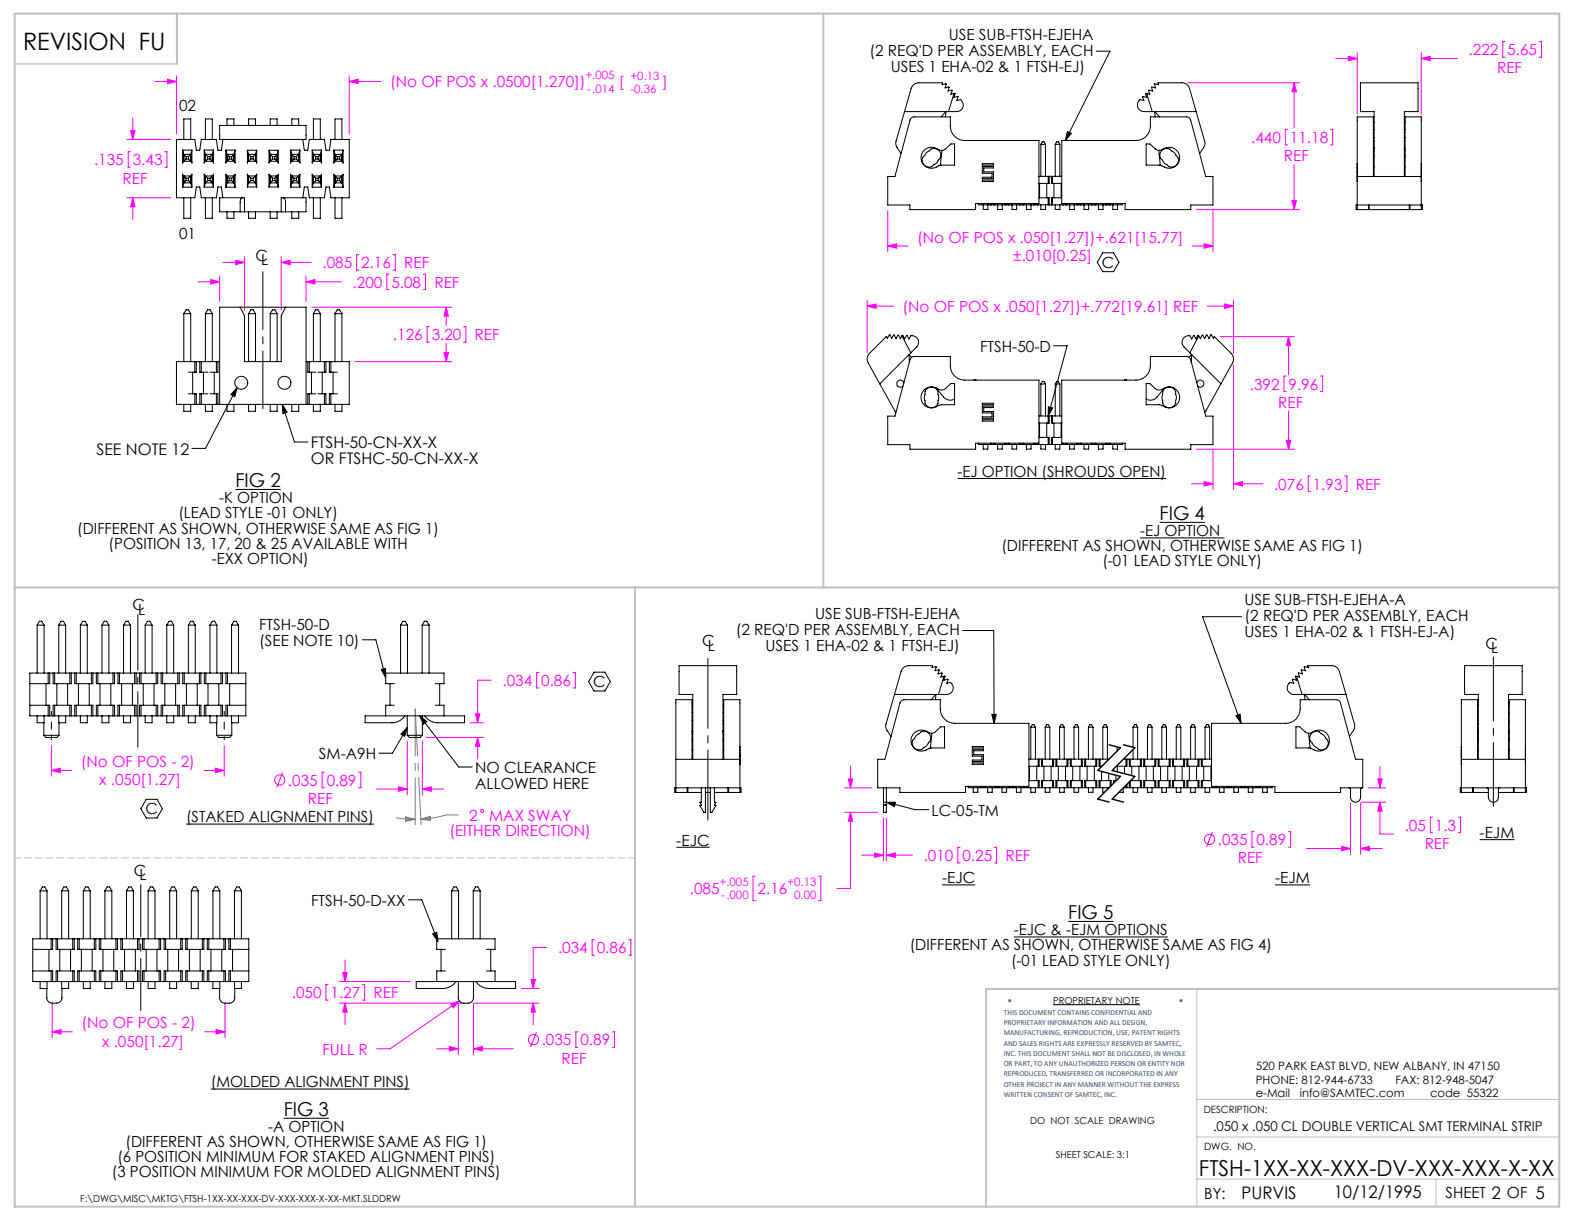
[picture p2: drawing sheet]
<svg xmlns="http://www.w3.org/2000/svg" width="279mm" height="216mm" viewBox="0 0 279 216" stroke-linecap="round" stroke-linejoin="round" font-family="sans-serif">
<defs><g id="words">
<text font-size="4.2" x="4.1" y="8.9">REVISION FU</text>
<text font-size="3.9" x="211.5" y="207.5">FTSH-1XX-XX-XXX-DV-XXX-XXX-X-XX</text>
<g font-size="3.4">
<text x="41.5" y="86">FIG 2</text>
<text x="204.6" y="91.8">FIG 4</text>
<text x="188.4" y="162.2">FIG 5</text>
<text x="50" y="196.9">FIG 3</text>
</g>
<g font-size="3">
<text x="219" y="211.5">PURVIS</text>
<text x="235.3" y="211.4">10/12/1995</text>
</g>
<g font-size="2.8">
<text x="17" y="80.2">SEE NOTE 12</text>
<text x="54.8" y="79.1">FTSH-50-CN-XX-X</text>
<text x="54.8" y="81.9">OR FTSHC-50-CN-XX-X</text>
</g>
<g font-size="2.7">
<text x="153.4" y="9.8">(2 REQ'D PER ASSEMBLY, EACH</text>
<text x="167.4" y="7">USE SUB-FTSH-EJEHA</text>
<text x="157.1" y="12.6">USES 1 EHA-02 &amp; 1 FTSH-EJ)</text>
<text x="31.6" y="19.6">02</text>
<text x="31.6" y="42.2">01</text>
<text x="45.1" y="46">C</text>
<text x="46.1" y="46.7">L</text>
<text x="194.4" y="47.2">C</text>
<text x="172.9" y="62.1">FTSH-50-D</text>
<text x="38.6" y="88.8">-K OPTION</text>
<text x="168.9" y="84.1">-EJ OPTION (SHROUDS OPEN)</text>
<text x="13.6" y="94.1">(DIFFERENT AS SHOWN, OTHERWISE SAME AS FIG 1)</text>
<text x="31.5" y="91.4">(LEAD STYLE -01 ONLY)</text>
<text x="201.1" y="94.6">-EJ OPTION</text>
<text x="19.2" y="96.8">(POSITION 13, 17, 20 &amp; 25 AVAILABLE WITH</text>
<text x="37.4" y="99.4">-EXX OPTION)</text>
<text x="176.6" y="97.3">(DIFFERENT AS SHOWN, OTHERWISE SAME AS FIG 1)</text>
<text x="194.5" y="99.9">(-01 LEAD STYLE ONLY)</text>
<text x="23.4" y="107.7">C</text>
<text x="219.5" y="106.8">USE SUB-FTSH-EJEHA-A</text>
<text x="24.4" y="108.4">L</text>
<text x="45.7" y="111.1">FTSH-50-D</text>
<text x="45.7" y="113.9">(SEE NOTE 10)</text>
<text x="129.8" y="112">(2 REQ'D PER ASSEMBLY, EACH</text>
<text x="143.8" y="109.2">USE SUB-FTSH-EJEHA</text>
<text x="219.5" y="109.6">(2 REQ'D PER ASSEMBLY, EACH</text>
<text x="219.5" y="112.4">USES 1 EHA-02 &amp; 1 FTSH-EJ-A)</text>
<text x="123.9" y="114">C</text>
<text x="124.9" y="114.8">L</text>
<text x="135" y="114.8">USES 1 EHA-02 &amp; 1 FTSH-EJ)</text>
<text x="262" y="114.4">C</text>
<text x="263" y="115.2">L</text>
<text x="104.6" y="121.2">C</text>
<text x="56.3" y="133.9">SM-A9H</text>
<text x="83.8" y="136.4">NO CLEARANCE</text>
<text x="25.7" y="143.6">C</text>
<text x="83.8" y="139.2">ALLOWED HERE</text>
<text x="164.3" y="144">LC-05-TM</text>
<text x="32.8" y="145.1">(STAKED ALIGNMENT PINS)</text>
<text x="119.3" y="149.2">-EJC</text>
<text x="261" y="147.8">-EJM</text>
<text x="23.6" y="154.5">C</text>
<text x="24.6" y="155.3">L</text>
<text x="166.2" y="155.8">-EJC</text>
<text x="224.9" y="155.8">-EJM</text>
<text x="54.9" y="159.8">FTSH-50-D-XX</text>
<text x="160.5" y="167.6">(DIFFERENT AS SHOWN, OTHERWISE SAME AS FIG 4)</text>
<text x="178.8" y="165">-EJC &amp; -EJM OPTIONS</text>
<text x="178.3" y="170.3">(-01 LEAD STYLE ONLY)</text>
<text x="37.2" y="191.8">(MOLDED ALIGNMENT PINS)</text>
<text x="22.1" y="202.4">(DIFFERENT AS SHOWN, OTHERWISE SAME AS FIG 1)</text>
<text x="47.3" y="199.7">-A OPTION</text>
<text x="19.7" y="207.7">(3 POSITION MINIMUM FOR MOLDED ALIGNMENT PINS)</text>
<text x="20.7" y="205">(6 POSITION MINIMUM FOR STAKED ALIGNMENT PINS)</text>
<text x="212.4" y="211.5">BY:</text>
<text x="255" y="211.4">SHEET 2 OF 5</text>
</g>
<g font-size="2.7" fill="#f0f">
<text x="259" y="9.7">.222</text>
<text x="265.9" y="9.7">5.65</text>
<text x="68.8" y="15.4">(No OF POS x .0500[1.270])</text>
<text x="109.1" y="15.4">[</text>
<text x="116.8" y="15.4">]</text>
<text x="264.1" y="13">REF</text>
<text x="16.6" y="29.2">.135</text>
<text x="23.4" y="29.2">3.43</text>
<text x="220.7" y="25.2">.440</text>
<text x="226.5" y="28.4">REF</text>
<text x="227.5" y="25.2">11.18</text>
<text x="21.6" y="32.4">REF</text>
<text x="56.9" y="47.3">.085</text>
<text x="63.7" y="47.3">2.16</text>
<text x="71.3" y="47.3">REF</text>
<text x="161.8" y="42.8">(No OF POS x .050[1.27])+.621[15.77]</text>
<text x="178.7" y="46">±.010[0.25]</text>
<text x="62.2" y="50.7">.200</text>
<text x="69" y="50.7">5.08</text>
<text x="76.6" y="50.7">REF</text>
<text x="159.2" y="55">(No OF POS x .050[1.27])+.772[19.61] REF</text>
<text x="69.3" y="60">.126</text>
<text x="76.1" y="60">3.20</text>
<text x="83.7" y="60">REF</text>
<text x="220.4" y="68.7">.392</text>
<text x="225.5" y="72">REF</text>
<text x="227.3" y="68.7">9.96</text>
<text x="224.7" y="86.4">.076</text>
<text x="231.6" y="86.4">1.93</text>
<text x="239.1" y="86.4">REF</text>
<text x="88.6" y="121">.034</text>
<text x="95.5" y="121">0.86</text>
<text x="14.2" y="135.3">(No OF POS - 2)</text>
<text x="17.5" y="138.5">x .050[1.27]</text>
<text x="50.8" y="138.6">.035</text>
<text x="54.3" y="141.8">REF</text>
<text x="57.6" y="138.6">0.89</text>
<text x="79.3" y="147.5">(EITHER DIRECTION)</text>
<text x="82.7" y="144.8">2</text>
<text x="86.3" y="144.8">MAX SWAY</text>
<text x="214.8" y="149.1">.035</text>
<text x="221.6" y="149.1">0.89</text>
<text x="247.8" y="146.5">.05</text>
<text x="251.3" y="149.8">REF</text>
<text x="253.1" y="146.5">1.3</text>
<text x="162.9" y="151.9">.010</text>
<text x="169.8" y="151.9">0.25</text>
<text x="177.3" y="151.9">REF</text>
<text x="218.3" y="152.3">REF</text>
<text x="121.7" y="157.7">.085</text>
<text x="133.6" y="157.7">2.16</text>
<text x="98.4" y="168.1">.034</text>
<text x="105.3" y="168.1">0.86</text>
<text x="51.5" y="176.1">.050</text>
<text x="58.3" y="176.1">1.27</text>
<text x="65.9" y="176.1">REF</text>
<text x="14.4" y="181.4">(No OF POS - 2)</text>
<text x="18" y="184.6">x .050[1.27]</text>
<text x="95.5" y="184.4">.035</text>
<text x="102.4" y="184.4">0.89</text>
<text x="56.9" y="186">FULL R</text>
<text x="99.1" y="187.6">REF</text>
</g>
<text font-size="2.4" x="214" y="199.5">.050 x .050 CL DOUBLE VERTICAL SMT TERMINAL STRIP</text>
<g font-size="2" fill="#f0f">
<text x="103.3" y="13.9">+.005</text>
<text x="103.5" y="16.3">-.014</text>
<text x="111.2" y="14.1">+0.13</text>
<text x="111.2" y="16.4">-0.36</text>
<text x="126.9" y="156.3">+.005</text>
<text x="127.2" y="158.7">-.000</text>
<text x="138.9" y="156.3">+0.13</text>
<text x="140.1" y="158.7">0.00</text>
</g>
<g font-size="2">
<text x="221.5" y="188.8">520 PARK EAST BLVD, NEW ALBANY, IN 47150</text>
<text x="221.5" y="191.1">PHONE: 812-944-6733</text>
<text x="246.1" y="191.1">FAX: 812-948-5047</text>
<text x="221.5" y="193.4">e-Mail</text>
<text x="229.3" y="193.4">info@SAMTEC.com</text>
<text x="252.2" y="193.4">code 55322</text>
</g>
<g font-size="1.8">
<text x="212.3" y="196.4">DESCRIPTION:</text>
<text x="212.4" y="202.9">DWG. NO.</text>
</g>
<g font-size="1.7">
<text x="177.8" y="177.4">*</text>
<text x="185.8" y="177">PROPRIETARY NOTE</text>
<text x="208" y="177.4">*</text>
<text x="181.7" y="198.3">DO NOT SCALE DRAWING</text>
<text x="186.2" y="204.3">SHEET SCALE: 3:1</text>
<text x="14.2" y="212">F:\DWG\MISC\MKTG\FTSH-1XX-XX-XXX-DV-XXX-XXX-X-XX-MKT.SLDDRW</text>
</g>
<g font-size="1.4" fill="#1f497d">
<text x="177" y="179">THIS DOCUMENT CONTAINS CONFIDENTIAL AND</text>
<text x="177" y="180.8">PROPRIETARY INFORMATION AND ALL DESIGN,</text>
<text x="177" y="182.6">MANUFACTURING, REPRODUCTION, USE, PATENT RIGHTS</text>
<text x="177" y="184.4">AND SALES RIGHTS ARE EXPRESSLY RESERVED BY SAMTEC,</text>
<text x="177" y="186.2">INC. THIS DOCUMENT SHALL NOT BE DISCLOSED, IN WHOLE</text>
<text x="177" y="188">OR PART, TO ANY UNAUTHORIZED PERSON OR ENTITY NOR</text>
<text x="177" y="189.9">REPRODUCED, TRANSFERRED OR INCORPORATED IN ANY</text>
<text x="177" y="191.7">OTHER PROJECT IN ANY MANNER WITHOUT THE EXPRESS</text>
<text x="177" y="193.5">WRITTEN CONSENT OF SAMTEC, INC.</text>
</g>
</g></defs>
<g fill="none" stroke="#000" stroke-width=".18">
<path d="M193.4 9h2.4l-7.9 15.8M188.3 23.2l.7 .3-1.1 1.3zM194.5 44.6h1.9l1 1.7-1 1.6h-1.9l-1-1.6zM41.8 68.4l-5.6 10.7h-2.3M41.8 68.4l-.4 1.6-.7-.4zM49.8 71.3l2.1 6.7h2.4M49.8 71.3l.8 1.4-.7 .3zM184.9 71.8l.8 .2-.8 1.4zM185.8 61h2.4l-3.3 12.4M41.5 86.3h8M168.9 84.4h36.8M201.1 94.9h14.9"/>
<path d="M204.6 92.1h7.9M63.9 112.9h2.4l1.7 6.6M67.3 118.1l.7-.2v1.6zM104.8 118.6h1.9l1 1.6-1 1.7h-1.9l-1-1.7zM169.8 111.2h5.5v16.4M219 108.8h-6.9l6.8 18.8M71.8 128.3l-.4 1.6-.7-.4zM71.8 128.3l-2.6 4.6h-2.4M74 126.3l6.9 9h2.4M74 126.3l1.3 1-.6 .5zM174.9 126h.8l-.4 1.6zM218 126.2l.7-.2 .2 1.6z"/>
<path d="M25.8 141h1.9l.9 1.6-.9 1.7h-1.9l-1-1.7zM32.8 145.4h33.2M72 158.7h2.4l2.8 7.4M119.3 149.4h5.9M156.3 141.5l5.1 1.3h2.4M156.3 141.5h1.7l-.2 .8zM166.2 156.1h5.8M224.9 156.1h6.2M261 148.1h6.1M76.3 164.7l.7-.2 .2 1.6zM178.8 165.3h27.2M185.8 177.2h15.3"/>
<path d="M188.4 162.5h8M37.2 192.1h35.1M50 197.2h8"/>
</g>
<path d="M211.1 174.4v38.4M211.1 193.9h63.9M211.1 208h63.9M211.1 200.6h63.9M253.3 208v4.8" fill="none" stroke="#c0c0c0" stroke-width=".18"/>
<path d="M2.6 151.3h109.4" fill="none" stroke="#c0c0c0" stroke-width=".18" stroke-dasharray="1.3 .6" stroke-dashoffset=".2"/>
<path d="M2.6 11.3h28.6" fill="none" stroke="#c0c0c0" stroke-width=".25"/>
<path d="M2.6 2.4h272.4v210.4h-272.4zM31.2 2.4v8.9M145.2 2.4v101.2M2.6 103.6h272.4M112 103.6v109.2M275 174.4h-101.1v38.4" fill="none" stroke="#c0c0c0" stroke-width=".35"/>
<g fill="none" stroke="#f0f" stroke-width=".18">
<path d="M27.3 14.4h3.8M29.5 14l1.6 .4-1.6 .4zM31.1 13.4v10.2M61.6 14.4l1.6-.4v.8zM61.6 13.4v10.2M61.6 14.4h5.6M209.5 14.6h19.8M228.3 14.6l.4 1.6h-.8zM228.3 14.6v8M235.6 10.3h3.8M237.8 9.9l1.6 .4-1.6 .4zM239.4 9.3v10.9"/>
<path d="M250.7 10.3l1.6-.4v.8zM250.7 9.3v10.9M250.7 10.3h6.4M265.5 7.3h-.4v2.8h.4M271.5 7.3h.4v2.8h-.4M22.4 24.6h7.7M22.4 34.9h7.7M23 26.8h-.4v2.7h.4M23 23h.8l-.4 1.6zM23.4 34.9l.4 1.6h-.8zM23.4 20.8v3.8M23.4 34.9v3.8"/>
<path d="M29 26.8h.4v2.7h-.4M156.6 37.2v7.2M211.1 37h18.2M214 37.2v7.2M227.1 22.8h-.4v2.7h.4M227.9 35.4h.8l-.4 1.6zM228.3 29v8M234.7 22.8h.4v2.7h-.4M34.9 49.7h3.8M37.2 49.3l1.5 .4-1.5 .4zM38.7 48.7v4.5M39.3 46.3h3.8"/>
<path d="M41.6 45.9l1.5 .4-1.5 .4zM43.1 45.3v9.4M49.6 46.3l1.6-.4v.8zM49.6 45.3v9.4M49.6 46.3h5.3M54 49.7l1.6-.4v.8zM54 48.7v4.5M54 49.7h6.2M55 54.2h24.7M63.3 44.9h-.4v2.8h.4M68.6 48.3h-.4v2.8h.4M69.3 44.9h.4v2.8h-.4"/>
<path d="M74.7 48.3h.4v2.8h-.4M75.7 57.6h-.4v2.8h.4M78.7 54.2l.4 1.6h-.8zM78.7 54.2v3.2M81.8 57.6h.4v2.8h-.4M153 54l1.5-.4v.8zM153 53v9.3M153 54h4.6M156.6 43.4l1.6-.4v.8zM156.6 43.4h3.6M210.3 43.4h3.7M212.4 43l1.6 .4-1.6 .4z"/>
<path d="M212.9 54h4.7M215.2 59.4h13.1M216 53.6l1.6 .4-1.6 .4zM217.6 53v9.3M227.3 59.4l.4 1.6h-.8zM227.3 59.4v6.7M62.6 63.8h17.1M78.3 62.2h.8l-.4 1.6zM78.7 60.6v3.2M211.1 79.2h17.2M214 79.4v7M217.6 64.3v22.1"/>
<path d="M226.9 66.3h-.4v2.8h.4M226.9 77.7h.8l-.4 1.5zM227.3 72.5v6.7M232.9 66.3h.4v2.8h-.4M210.1 85.3h3.9M212.4 84.9l1.6 .4-1.6 .4zM217.6 85.3l1.6-.4v.8zM217.6 85.3h5.1M231.2 84h-.4v2.7h.4M237.2 84h.4v2.7h-.4M86.6 120h-2.3v7.5M95.1 118.6h-.4v2.7h.4"/>
<path d="M101.1 118.6h.4v2.7h-.4M9.1 135.9l1.5-.4v.8zM9.1 131.5v5.4M9.1 135.9h3.5M36 135.9h3.6M38 135.5l1.6 .4-1.6 .4zM39.6 131.5v5.4M49.9 136.3l-1.1 2.6M57.2 136.2h-.4v2.7h.4M63.2 136.2h.5v2.7h-.5M66.4 139.2h5.4M70.3 138.8l1.5 .4-1.5 .4z"/>
<path d="M71.8 130.7v9.5M74.5 139.2l1.6-.4v.8zM74.5 130.7v9.5M74.5 139.2h3.8M75.1 130.1h10.2M83 127.5h2.3M83.9 125.9h.7l-.3 1.6zM84.3 130.1l.3 1.6h-.7zM84.3 130.1v3.8M149 139h4.8M149.6 137.4h.8l-.4 1.6zM150 135.2v3.8"/>
<path d="M241.4 139h3M243 137.4h.8l-.4 1.6zM243.4 135.2v3.8M133.2 154.6h-.4v4.3h.4M144.4 154.6h.4v4.3h-.4M149 143.3h5.8M150 143.3l.4 1.6h-.8zM150 143.3v13.4h-2.4M152 150.8h3.8M154.3 150.4l1.5 .4-1.5 .4zM155.8 144.3v7.6M156.3 150.8l1.6-.4v.8z"/>
<path d="M156.3 144.3v7.6M156.3 150.8h4.6M169.4 149.5h-.4v2.7h.4M175.4 149.5h.4v2.7h-.4M213.9 146.8l-1.1 2.6M221.2 146.7h-.4v2.7h.4M227.3 146.7h.4v2.7h-.4M230.4 149.7h7.8M236.6 149.3l1.6 .4-1.6 .4zM238.2 141.6v9.1M240 149.7l1.6-.4v.8zM240 141.6v9.1"/>
<path d="M240 149.7h3.8M240.1 141.5h4.3M243.4 141.5l.4 1.6h-.8zM243.4 141.5v5.6h2.4M252.7 144.1h-.4v2.8h.4M257.2 144.1h.4v2.8h-.4M9.2 177v6M39.7 177v6M57.9 173.7h-.4v2.7h.4M59.8 176.9h21.7M59.8 173.1h12.6M60.5 171.6h.8l-.4 1.5z"/>
<path d="M60.9 176.9l.4 1.6h-.8zM60.9 169.3v3.8M60.9 176.9v3.9M63.9 173.7h.4v2.7h-.4M79.5 177.1l1.5-.6-1.1 1.3zM80.8 177v9M81 176.5l-12.2 8.5h-2.4M83.5 177v9M83.6 176.9h11.5M92 174.4h3.1M93.7 172.8h.7l-.4 1.6zM94 176.9l.4 1.6h-.7z"/>
<path d="M94 176.9v3.9M96.4 167.1h-2.4v7.3M104.9 165.8h-.4v2.7h.4M110.9 165.8h.4v2.7h-.4M9.2 182l1.6-.4v.8zM9.2 182h3.6M36.1 182h3.6M38.1 181.6l1.6 .4-1.6 .4zM77 185h3.8M79.3 184.6l1.5 .4-1.5 .4zM83.5 185l1.6-.4v.8zM83.5 185h7"/>
<path d="M94.6 182.1l-1 2.6M102 182h-.4v2.8h.4M108 182h.4v2.8h-.4"/>
<circle cx="49.3" cy="137.6" r=".9"/>
<circle cx="85" cy="143" r=".26"/>
<circle cx="213.3" cy="148.1" r=".9"/>
<circle cx="94.1" cy="183.4" r=".9"/>
</g>
<path d="M69.9 144.2l3.3 .3M71.6 144.3l1.6 .2M71.6 144.1l1.6 .4-1.7 .3zM73.2 144.5l-1.7 .1M74.2 144.5l1.7-.5 .1 .7zM74.2 144.5h1.7M75.9 144.2l-1.7 .3M80.8 143.7a14.1 14.1 0 0 0-4.3 .6l-2.3 .2" fill="none" stroke="#808080" stroke-width=".18"/>
<path d="M24.8 178.2v-22.2" fill="none" stroke="#000" stroke-width=".18" stroke-dasharray="15.2 1.3 1.3 1.3" stroke-dashoffset="6"/>
<path d="M24.3 131.8v-23.4" fill="none" stroke="#000" stroke-width=".18" stroke-dasharray="15.2 1.3 1.3 1.3" stroke-dashoffset="5.4"/>
<path d="M9.1 130.5v-5M39.6 130.5v-5" fill="none" stroke="#000" stroke-width=".18" stroke-dasharray="15.2 1.3 1.3 1.3" stroke-dashoffset="14.6"/>
<path d="M46.4 47.9v24.2" fill="none" stroke="#000" stroke-width=".18" stroke-dasharray="15.2 1.3 1.3 1.3" stroke-dashoffset="5.1"/>
<path d="M263.4 142.3v-26.4" fill="none" stroke="#000" stroke-width=".18" stroke-dasharray="15.2 1.3 1.3 1.3" stroke-dashoffset="4"/>
<path d="M124.9 144.6v-28.5" fill="none" stroke="#000" stroke-width=".18" stroke-dasharray="15.2 1.3 1.3 1.3" stroke-dashoffset="2.9"/>
<path d="M193.6 135.9l4 1.1M195.6 131.4l2 .5M196.2 135.9l4 1.1M197.6 131.9l-4 4M197.6 137l-4 4M198.2 131.4l2 .5M200.2 131.9l-4 4M200.2 137l-4 4M193.6 141l2 .5M196.2 141l2 .5" fill="none" stroke="#000" stroke-width=".25" stroke-dasharray="6.3 1.3 1.3 1.3 1.3 1.3"/>
<path d="M73.2 125.1l1.1 20.4M73.2 145.5v-20.4" fill="none" stroke="#808080" stroke-width=".18" stroke-dasharray="15.2 1.3 1.3 1.3" stroke-dashoffset="6.9"/>
<g fill="#000">
<path d="M49.8 71.3l.8 1.4-.7 .3zM41.8 68.4l-.4 1.6-.7-.4z"/>
<path d="M76.3 164.7l.7-.2 .2 1.6zM71.8 128.3l-.4 1.6-.7-.4zM67.3 118.1l.7-.2v1.6zM74 126.3l1.3 1-.6 .5zM188.3 23.2l.7 .3-1.1 1.3zM184.9 71.8l.8 .2-.8 1.4zM174.9 126h.8l-.4 1.6zM218 126.2l.7-.2 .2 1.6zM156.3 141.5h1.7l-.2 .8z"/>
</g>
<path d="M9.2 182l1.6-.4v.8zM38.1 181.6l1.6 .4-1.6 .4zM79.3 184.6l1.5 .4-1.5 .4zM83.5 185l1.6-.4v.8zM93.7 172.8h.7l-.4 1.6zM94 176.9l.4 1.6h-.7zM79.5 177.1l.4 .7 1.1-1.3zM60.5 171.6h.8l-.4 1.5zM60.9 176.9l.4 1.6h-.8zM38 135.5l1.6 .4-1.6 .4zM9.1 135.9l1.5-.4v.8zM84.3 130.1l.3 1.6h-.7zM83.9 125.9h.7l-.3 1.6zM74.5 139.2l1.6-.4v.8zM70.3 138.8l1.5 .4-1.5 .4zM49.6 46.3l1.6-.4v.8zM41.6 45.9l1.5 .4-1.5 .4zM37.2 49.3l1.5 .4-1.5 .4zM54 49.7l1.6-.4v.8zM78.7 54.2l.4 1.6h-.8zM78.3 62.2h.8l-.4 1.6zM23 23h.8l-.4 1.6zM23.4 34.9l.4 1.6h-.8zM29.5 14l1.6 .4-1.6 .4zM61.6 14.4l1.6-.4v.8zM227.9 35.4h.8l-.4 1.6zM228.3 14.6l.4 1.6h-.8zM156.6 43.4l1.6-.4v.8zM212.4 43l1.6 .4-1.6 .4zM237.8 9.9l1.6 .4-1.6 .4zM250.7 10.3l1.6-.4v.8zM212.4 84.9l1.6 .4-1.6 .4zM217.6 85.3l1.6-.4v.8zM153 54l1.5-.4v.8zM216 53.6l1.6 .4-1.6 .4zM226.9 77.7h.8l-.4 1.5zM227.3 59.4l.4 1.6h-.8zM154.3 150.4l1.5 .4-1.5 .4zM156.3 150.8l1.6-.4v.8zM243 137.4h.8l-.4 1.6zM243.4 141.5l.4 1.6h-.8zM240 149.7l1.6-.4v.8zM236.6 149.3l1.6 .4-1.6 .4zM150 143.3l.4 1.6h-.8zM149.6 137.4h.8l-.4 1.6z" fill="#f0f"/>
<g fill="none" stroke="#000" stroke-width=".18">
<path d="M159.5 19.7h9.3a1.18 1.18 0 0 0 1.1-.8 1.18 1.18 0 0 0-.5-1.3l-.6 .1 .2-.6-.1-.1-.6 .2 .2-.7-.1-.1-.7 .2 .3-.6-.1-.1-.7 .2 .2-.7v-.1l-.7 .2 .2-.6-.1-.1-.6 .2v-.4h-4.1a1.4 1.4 0 0 0-1.4 1l-2.7 9.4 .1 .8 .8 1.3M166.8 19.7l-.8 .9M166.9 19.7l-.1 .9M168.3 16.5l-1 3.2M202.3 16.5l.5 .1-.2-.6 .1-.1 .6 .2-.2-.7 .1-.1 .6 .2-.2-.6 .1-.1 .7 .2-.1-.4h4.2a1.4 1.4 0 0 1 1.3 1l2.7 9.4-.1 .8-.8 1.3M202.3 16.5h-.2l.2 .7-.7-.2-.1 .1 .3 .6-.7-.1a1.18 1.18 0 0 0-.4 1.3 1.18 1.18 0 0 0 1.1 .8h9.2M202.3 16.5l.9 3.2M32.2 26.5v2.3l.2-.3M32.2 33h1.6M32.2 26.5h1.6M32.2 26.5l.2 .7M32.4 31l-.2-.3v2.3"/>
<path d="M32.4 31v1.3M32.4 28.4h1.2M32.4 31h1.2M32.4 27.2h.1M32.4 32.3l-.2 .7M32.4 32.3h.1M32.4 24.6v-3.6h1.2v3.6M32.4 34.9v3.6h1.2v-3.6M32.4 27.2v1.3M32.4 27.2h1.2M32.4 32.3h1.2M32.4 31l.4 .4"/>
<path d="M32.4 27.2l.4 .4M32.8 28.1h.4M32.8 27.6h.4M32.8 31.4h.4M32.8 31.9h.4M32.8 31.9l-.4 .4M32.8 27.6v.5M32.8 31.4v.5M32.8 28.1l-.4 .3M33.2 31.9l.4 .4M33.2 27.6v.5M33.2 31.4v.5"/>
<path d="M33.2 28.1l.4 .3M33.6 27.2v1.3M33.6 31l-.4 .4M33.6 27.2l-.4 .4M33.6 27.2h.1M33.6 32.3h.1M33.6 31l.2-.3v2.3M33.6 31v1.3M33.6 32.3l.2 .7M33.8 26.5v2.3l-.2-.3M33.8 26.5l-.2 .7M36 26.5v2.3l.2-.3"/>
<path d="M36 33h1.7M36 26.5h1.7M36 26.5l.2 .7M36.2 31l-.2-.3v2.3M36.2 31v1.3M36.2 28.4h1.3M36.2 31h1.3M36.2 27.2h.1M36.2 32.3l-.2 .7M36.2 32.3h.1M36.2 24.6v-3.6h1.2v3.6M36.2 34.9v3.6h1.2v-3.6"/>
<path d="M36.2 27.2v1.3M36.2 27.2h1.2M36.2 32.3h1.2M36.2 27.2l.4 .4M36.2 31l.4 .4M36.6 28.1h.5M36.6 27.6h.5M36.6 31.4h.5M36.6 31.9h.5M36.6 27.6v.5M36.6 31.4v.5M36.6 28.1l-.4 .3"/>
<path d="M36.6 31.9l-.4 .4M37.1 27.6v.5M37.1 31.4v.5M37.1 28.1l.3 .3M37.1 31.9l.3 .4M37.4 27.2l.1 1.3M37.4 27.2l-.3 .4M37.4 31l-.3 .4M37.4 27.2h.1M37.4 32.3h.1M37.5 31l.2-.3v2.3M37.5 31l-.1 1.3"/>
<path d="M37.5 32.3l.2 .7M37.7 26.5v2.3l-.2-.3M37.7 26.5l-.2 .7M38.7 22.1h15.3v2.5h-15.3zM39.3 24.6l-.3 1.9h-.6l-.2-1.9h-2.7l-.3 1.9h-.6l-.2-1.9h-3.3v10.3h3.3l.2-1.9h.6l.3 1.9h2.7l.2-1.9h.6l.3 1.9M39.8 26.5v2.3l.2-.3M39.8 33h1.7M39.8 26.5h1.7M39.8 26.5l.2 .7M40 31l-.2-.3v2.3M40 31v1.3M40 28.4h1.3"/>
<path d="M40 31h1.3M40 27.2h.1M40 32.3l-.2 .7M40 32.3h.1M40 22.1v-1.1h1.3v1.1M40 37.4v1.1h1.3v-1.1M40 27.2v1.3M40 27.2h1.3M40 32.3h1.3M40 31l.4 .4M40 27.2l.4 .4M40.4 28.1h.5"/>
<path d="M40.4 27.6h.5M40.4 31.4h.5M40.4 31.9h.5M40.4 27.6v.5M40.4 31.4v.5M40.4 28.1l-.4 .3M40.4 31.9l-.4 .4M40.9 27.6v.5M40.9 31.4v.5M40.9 31.9l.4 .4M40.9 28.1l.4 .3M41.3 27.2v1.3"/>
<path d="M41.3 27.2l-.4 .4M41.3 31l-.4 .4M41.3 27.2h.1M41.3 32.3h.1M41.3 31l.2-.3v2.3M41.3 31v1.3M41.3 32.3l.2 .7M41.5 26.5v2.3l-.2-.3M41.5 26.5l-.2 .7M42.7 34.9a.68 .68 0 0 0-.3 .7v1.8M43.1 37.4v-2.5h-4.4v2.5h15.3v-2.5h-4.4v2.5M43.6 26.5v2.3l.2-.3"/>
<path d="M43.6 33h1.7M43.6 26.5h1.7M43.6 26.5l.2 .7M43.8 31l-.2-.3v2.3M43.8 31v1.3M43.8 28.4h1.3M43.8 31h1.3M43.8 27.2h.1M43.8 32.3l-.2 .7M43.8 32.3h.1M43.8 22.1v-1.1h1.3v1.1M43.8 37.4v1.1h1.3v-1.1"/>
<path d="M43.8 27.2v1.3M43.8 27.2h1.3M43.8 32.3h1.3M43.8 31l.4 .4M43.8 27.2l.4 .4M44.2 28.1h.5M44.2 27.6h.5M44.2 31.4h.5M44.2 31.9h.5M44.2 31.9l-.4 .4M44.2 28.1l-.4 .3M44.2 27.6v.5"/>
<path d="M44.2 31.4v.5M44.7 31.9l.4 .4M44.7 28.1l.4 .3M44.7 27.6v.5M44.7 31.4v.5M45.1 27.2v1.3M45.1 31l-.4 .4M45.1 27.2l-.4 .4M45.1 27.2h.1M45.1 32.3h.1M45.1 31l.2-.3v2.3M45.1 31v1.3"/>
<path d="M45.1 32.3l.2 .7M45.3 26.5l-.2 .7M45.3 26.5v2.3l-.2-.3M47.5 26.5v2.3l.2-.3M47.5 33h1.6M47.5 26.5h1.6M47.5 26.5l.2 .7M47.7 31l-.2-.3v2.3M47.7 31v1.3M47.7 28.4h1.2M47.7 31h1.2M47.7 27.2h.1"/>
<path d="M47.7 32.3l-.2 .7M47.7 32.3h.1M47.7 22.1v-1.1h1.2v1.1M47.7 37.4v1.1h1.2v-1.1M47.7 27.2v1.3M47.7 27.2h1.2M47.7 27.2l.4 .4M47.7 32.3h1.2M47.7 31l.4 .4M48.1 28.1h.4M48.1 27.6h.4M48.1 31.4h.4"/>
<path d="M48.1 31.9h.4M48.1 27.6v.5M48.1 31.4v.5M48.1 28.1l-.4 .3M48.1 31.9l-.4 .4M48.5 31.4l.4-.4v1.3M48.5 27.6v.5M48.5 31.4v.5M48.5 31.9l.4 .4M48.9 27.2v1.2l-.4-.3M48.9 27.2l-.4 .4M48.9 27.2h.1"/>
<path d="M48.9 32.3h.1M48.9 31l.2-.3v2.3M48.9 27.2v1.3M48.9 31v1.3M48.9 32.3l.2 .7M49.1 26.5l-.2 .7M49.1 26.5v2.3l-.2-.3M50 34.9a.68 .68 0 0 1 .4 .7v1.8M51.3 26.5v2.3l.2-.3M51.3 33h1.6M51.3 26.5h1.6M51.3 26.5l.2 .7"/>
<path d="M51.5 31l-.2-.3v2.3M51.5 31v1.3M51.5 28.4h1.2M51.5 31h1.2M51.5 27.2h.1M51.5 32.3l-.2 .7M51.5 32.3h.1M51.5 22.1v-1.1h1.2v1.1M51.5 37.4v1.1h1.2v-1.1M51.5 27.2v1.3M51.5 27.2h1.2M51.5 31l.4 .4"/>
<path d="M51.5 32.3h1.2M51.5 27.2l.4 .4M51.9 28.1h.4M51.9 27.6h.4M51.9 31.9l-.4 .4M51.9 31.4h.4M51.9 27.6v.5M51.9 31.4v.5M51.9 31.9h.4M51.9 28.1l-.4 .3M52.3 31.9l.4 .4M52.3 27.6v.5"/>
<path d="M52.3 31.4v.5M52.3 28.1l.4 .3M52.7 27.2v1.3M52.7 31l-.4 .4M52.7 27.2l-.4 .4M52.7 27.2h.1M52.7 32.3h.1M52.7 31l.2-.3v2.3M52.7 31v1.3M52.7 32.3l.2 .7M52.9 26.5v2.3l-.2-.3M52.9 26.5l-.2 .7"/>
<path d="M53.4 24.6l.3 1.9h.6l.3-1.9h2.6l.3 1.9h.6l.3-1.9h3.2v10.3h-3.2l-.3-1.9h-.6l-.3 1.9h-2.6l-.3-1.9h-.6l-.3 1.9M55.1 26.5v2.3l.2-.3M55.1 33h1.6M55.1 26.5h1.6M55.1 26.5l.2 .7M55.3 31l-.2-.3v2.3M55.3 31v1.3M55.3 28.4h1.2M55.3 31h1.2M55.3 27.2h.1M55.3 32.3l-.2 .7M55.3 32.3h.1"/>
<path d="M55.3 24.6v-3.6h1.2v3.6M55.3 34.9v3.6h1.2v-3.6M55.3 27.2v1.3M55.3 27.2h1.2M55.3 32.3h1.2M55.3 27.2l.4 .4M55.3 31l.4 .4M55.7 28.1h.4M55.7 27.6h.4M55.7 31.9l-.4 .4M55.7 28.1l-.4 .3M55.7 31.4h.4"/>
<path d="M55.7 31.9h.4M55.7 27.6v.5M55.7 31.4v.5M56.1 27.6v.5M56.1 31.4v.5M56.1 28.1l.4 .3M56.1 31.9l.4 .4M56.5 27.2v1.3M56.5 31l-.4 .4M56.5 27.2l-.4 .4M56.5 27.2h.1M56.5 32.3h.1"/>
<path d="M56.5 31l.2-.3v2.3M56.5 31v1.3M56.5 32.3l.2 .7M56.7 26.5v2.3l-.2-.3M56.7 26.5l-.2 .7M58.9 26.5v2.3l.2-.3M58.9 33h1.6M58.9 26.5h1.6M58.9 26.5l.2 .7M59.1 31l-.2-.3v2.3M59.1 31v1.3M59.1 28.4h1.2"/>
<path d="M59.1 31h1.2M59.1 27.2h.1M59.1 32.3l-.2 .7M59.1 32.3h.1M59.1 24.6v-3.6h1.2v3.6M59.1 34.9v3.6h1.2v-3.6M59.1 27.2v1.3M59.1 27.2h1.2M59.1 27.2l.4 .4M59.1 32.3h1.2M59.1 31l.4 .4M59.5 28.1h.4"/>
<path d="M59.5 27.6v.5M59.5 31.4v.5M59.5 27.6h.4M59.5 28.1l-.4 .3M59.5 31.4h.4M59.5 31.9h.4M59.5 31.9l-.4 .4M59.9 27.6v.5M59.9 31.4v.5M59.9 28.1l.4 .3M59.9 31.9l.4 .4M60.3 27.2v1.3"/>
<path d="M60.3 27.2l-.4 .4M60.3 31l-.4 .4M60.3 27.2h.1M60.3 32.3h.1M60.3 31l.2-.3v2.3M60.3 31v1.3M60.3 32.3l.2 .7M60.5 26.5v2.3l-.2-.3M60.5 26.5l-.2 .7M160.7 20.9l.6-.3h6.3a4.1 4.1 0 0 0 .6 3.3 2.54 2.54 0 0 0 2 .9h13.1v11.1h-11.2v1.1h-11.6v-.8h-3.9v-5.1h1.3zM162.9 26.6a2.06 2.06 0 0 1 2.9-.1l.7-.1 1.2-1h.7v3.7l-2.6 .1a1.99 1.99 0 0 1-2.1 .4 1.99 1.99 0 0 1-1.2-1.8l.1-.6zM163.4 26.9l.4-.2a1.21 1.21 0 0 1 1.8-.2 1.21 1.21 0 0 1-.1 1.9l-.6 .6a1.21 1.21 0 0 1-1.9 .1 1.21 1.21 0 0 1 .2-1.8z"/>
<path d="M166.1 26.5l-.2 2.6M172.6 35.9v.2h25.4v-.2M173.3 28.9h1.9v.2h-1.9zM173.3 29.4h1.9v.2h-1.7v.7h1.7v1.2h-1.9v-.2h1.7v-.7h-1.7zM173.3 31.8h1.9v.2h-1.9zM173.4 36.1v.8h.8v-.8M174.7 35.9v.2M174.9 35.9v.2M175.3 35.9v.2M175.5 35.9v.2M176 36.1v.8h.8v-.8M177.3 35.9v.2"/>
<path d="M177.4 35.9v.2M177.9 35.9v.2M178 35.9v.2M178.5 36.1v.8h.8v-.8M179.8 35.9v.2M180 35.9v.2M180.4 35.9v.2M180.6 35.9v.2M181.1 36.1v.8h.8v-.8M182.3 35.9v.2M182.5 35.9v.2M182.9 35.9v.2"/>
<path d="M183.1 35.9v.2M183.3 34.9h1.8v1.2M183.3 31.1h4M183.4 32.4v2.5M183.6 36.1v.8h.8v-.8M183.6 25.5h.8M183.6 25.5l.3-.5h.2l.3 .5M183.6 25.5v5.6M184.4 25.5v5.6M184.6 32.4v2.5M184.9 31.1v1.3M184.9 34.9v1.2"/>
<path d="M185.1 31.1v1.3h-1.8M185.5 31.1v1.3h1.8M185.7 31.1v1.3M185.7 34.9v1.2M185.9 32.4v2.5M186.1 36.1v.8h.8v-.8M186.1 25.5v5.6M186.1 25.5h.8M186.1 25.5l.3-.5h.3l.2 .5M186.9 25.5v5.6M187.2 32.4v2.5M187.3 24.8h13.1a2.54 2.54 0 0 0 2.5-2.6v-1.6h6.4a.76 .76 0 0 1 .7 .6l2.7 9.9h1.3v5.1h-4v.8h-11.5v-1.1h-11.2z"/>
<path d="M187.3 34.9h-1.8v1.2M187.4 35.9v.2M187.6 35.9v.2M188 35.9v.2M188.2 35.9v.2M188.7 36.1v.8h.8v-.8M190 35.9v.2M190.1 35.9v.2M190.6 35.9v.2M190.7 35.9v.2M191.2 36.1v.8h.8v-.8M192.5 35.9v.2"/>
<path d="M192.7 35.9v.2M193.1 35.9v.2M193.3 35.9v.2M193.8 36.1v.8h.8v-.8M195 35.9v.2M195.2 35.9v.2M195.6 35.9v.2M195.8 35.9v.2M196.3 36.1v.8h.8v-.8M202.2 25.4h.6l1 .9a1.02 1.02 0 0 0 1.1 .1 1.9 1.9 0 0 1 2.7 .1 1.9 1.9 0 0 1-.1 2.7 1.9 1.9 0 0 1-2.6 0l-2.7-.1zM203.8 20.6l-.1-.9 .8 .9M204.4 26.5l.3 2.6"/>
<path d="M204.9 26.5a1.21 1.21 0 0 1 1.9 .2l.6 .6a1.21 1.21 0 0 1 .1 1.8 1.21 1.21 0 0 1-1.8-.1l-.6-.6a1.21 1.21 0 0 1-.2-1.9zM239.4 29.1h.1M239.4 28.9h.1M239.4 29.6h.1M239.4 30.3h.1M239.4 29.4h.1M239.4 31.5h.1M239.4 31.8h.1M239.4 32h.1M239.4 31.1h11.3M239.4 36.2h11.3M239.4 36.1h-.2v.8l2.3 .1"/>
<path d="M241.4 36.2v.8M241.5 37h7.1M241.5 36.2v.8M242.3 20.6v10.5M242.3 31.1h.1M242.3 21.6h.1M242.3 22.9h.1M242.3 29.5h.1M242.3 26.2h.1M242.3 24.3h.1M242.3 27.8h.1M242.3 27.4h.1"/>
<path d="M242.3 26.6h.1M242.3 26.3h.1M242.4 31.1v-11.4h-2.4v-5.1h10.1v5.1h-2.4v11.4M242.4 20.6h-3v16.4M247.7 20.6h3v16.4M247.7 31.1h.1M247.7 21.6h.1M247.7 22.9h.1M247.7 29.5h.1M247.7 26.2h.1M247.7 24.3h.1M247.7 27.8h.1"/>
<path d="M247.7 27.4h.1M247.7 26.6h.1M247.7 26.3h.1M247.8 20.6v10.5M248.6 36.2v.8M248.7 36.2v.8M250.7 29.1h.1M250.7 36.1h.2v.8l-2.3 .1M250.7 28.9h.1M250.7 30.6h.1M250.7 29.4h.1M250.7 31.3h.1"/>
<path d="M250.7 31.5h.1M250.7 31.8h.1M250.7 32h.1M32.4 55.3v8.5M32.4 55.3h1.2M32.4 55.3l.4-.7h.4l.4 .7M33.6 55.3v8.5M36.2 55.3h1.2M36.2 55.3l.4-.7h.5l.3 .7M36.2 55.3v8.5M37.4 55.3v8.5M42.4 54.2l.7 1.5v8.1h6.5v-8.1l.8-1.5"/>
<path d="M43.8 55.3h1.3M43.8 55.3l.4-.7h.5l.4 .7M43.8 55.3v8.5M45.1 55.3v8.5M47.7 55.3h1.2M47.7 55.3l.4-.7h.4l.4 .7M47.7 55.3v8.5M48.9 55.3v8.5M55.3 55.3h1.2M55.3 55.3l.4-.7h.4l.4 .7M55.3 55.3v8.5M56.5 55.3v8.5"/>
<path d="M59.1 55.3h1.2M59.1 55.3l.4-.7h.4l.4 .7M59.1 55.3v8.5M60.3 55.3v8.5M159.1 59.3l-.3 .5-.3-.7h-.1l-.4 .6-.3-.6h-.1l-.3 .6-.3-.6h-.1l-.4 .6-.2-.3-2.9 2.9a1.4 1.4 0 0 0-.3 1.7l4.9 8.7M159.1 59.3l.2-.1 .3 .6 .3-.6h.1l.3 .6 .4-.6a1.18 1.18 0 0 1 1.2 .6 1.18 1.18 0 0 1-.2 1.4l-6.5 6.5M159.1 59.3l1.6 2.9M211.4 59.3l-1.5 2.9M32.4 71.3v1.3h1.2v-1.3M33.2 69.5h1.4v1.8M34 65.7v3.8M34.4 63.8v1.9"/>
<path d="M34.4 69.5v1.8M34.6 63.8v1.9h-1.4M35.2 63.8v1.9h1.4M35.5 63.8v1.9M35.5 69.5v1.8M35.9 65.7v3.8M36.2 71.3v1.3h1.2v-1.3M36.6 69.5h-1.4v1.8M37 69.5h1.4v1.8M37.8 65.7v3.8M38.2 63.8v1.9M38.2 69.5v1.8"/>
<path d="M38.4 63.8v1.9h-1.4M38.7 63.8h-7.6v7.5h30.5v-7.5h-7.6M38.7 71.3v-17.1h15.3v17.1M40 71.3v1.3h1.3v-1.3M43.8 71.3v1.3h1.3v-1.3M47.7 71.3v1.3h1.2v-1.3M51.5 71.3v1.3h1.2v-1.3M54.3 63.8v1.9h1.4M54.6 63.8v1.9M54.6 69.5v1.8M54.9 65.7v3.8M55.3 71.3v1.3h1.2v-1.3"/>
<path d="M55.7 69.5h-1.4v1.8M56.1 69.5h1.4v1.8M56.8 65.7v3.8M57.2 63.8v1.9M57.2 69.5v1.8M57.5 63.8v1.9h-1.4M58.1 63.8v1.9h1.4M58.4 63.8v1.9M58.4 69.5v1.8M58.7 65.7v3.8M59.1 71.3v1.3h1.2v-1.3M59.5 69.5h-1.4v1.8"/>
<path d="M159.4 67.5a.64 .64 0 0 0-.8-.4 .64 .64 0 0 0-.3 .9 .64 .64 0 0 0 1 .1M160.3 62.6l.1 1.3M160.4 62.5l.4 .6M160.7 63.1l.6-.2h6.3a4.1 4.1 0 0 0 .6 3.2 2.54 2.54 0 0 0 2 .9h13.1v11.2h-11.2v1h-11.6v-.8h-3.9v-5h1.3zM163 68.7a2.1 2.1 0 0 1 2.8 0h.7l1.2-1h.7v3.7h-2.6a1.97 1.97 0 0 1-2.3 .3 1.97 1.97 0 0 1-1-2zM163.5 68.5a1.21 1.21 0 0 1 1.4-.1 1.21 1.21 0 0 1 .6 1.3v.8a1.21 1.21 0 0 1-1.2 1.4 1.21 1.21 0 0 1-1.2-1.4v-.8a1.19 1.19 0 0 1 .4-1.2zM165.2 68.4l1.2 1.6 .5 .4 .6 .2 .9-.2M171.8 67l.2-.1 .1 .1M172.6 78.2v.2h25.4v-.2M173.3 71.1h1.9v.3h-1.9zM173.3 71.6h1.9v.3h-1.7v.7h1.7v1.2h-1.9v-.3h1.7v-.7h-1.7zM173.3 74h1.9v.3h-1.9z"/>
<path d="M173.4 78.4v.8h.8v-.8M174.7 78.2v.2M174.9 78.2v.2M175.3 78.2v.2M175.5 78.2v.2M176 78.4v.8h.8v-.8M177.3 78.2v.2M177.4 78.2v.2M177.9 78.2v.2M178 78.2v.2M178.5 78.4v.8h.8v-.8M179.8 78.2v.2"/>
<path d="M180 78.2v.2M180.4 78.2v.2M180.6 78.2v.2M181.1 78.4v.8h.8v-.8M182.3 78.2v.2M182.5 78.2v.2M182.9 78.2v.2M183.1 78.2v.2M183.3 77.2h1.8v1.2M183.3 73.4h4M183.4 74.6v2.6M183.6 78.4v.8h.8v-.8"/>
<path d="M183.6 67.7v5.7M183.6 67.7h.8M183.6 67.7l.3-.4h.2l.3 .4M184.4 67.7v5.7M184.6 74.6v2.6M184.9 73.4v1.2M184.9 77.2v1.2M185.1 73.4v1.2h-1.8M185.5 73.4v1.2h1.8M185.7 73.4v1.2M185.7 77.2v1.2M185.9 74.6v2.6"/>
<path d="M186.1 67.7v5.7M186.1 78.4v.8h.8v-.8M186.1 67.7h.8M186.1 67.7l.3-.4h.3l.2 .4M186.9 67.7v5.7M187.2 74.6v2.6M187.3 67h13.1a2.54 2.54 0 0 0 2.5-2.5v-1.6h6.4a.76 .76 0 0 1 .7 .5l2.7 10h1.3v5h-4v.8h-11.5v-1h-11.2zM187.3 77.2h-1.8v1.2M187.4 78.2v.2M187.6 78.2v.2M188 78.2v.2M188.2 78.2v.2"/>
<path d="M188.7 78.4v.8h.8v-.8M190 78.2v.2M190.1 78.2v.2M190.6 78.2v.2M190.7 78.2v.2M191.2 78.4v.8h.8v-.8M192.5 78.2v.2M192.7 78.2v.2M193.1 78.2v.2M193.3 78.2v.2M193.8 78.4v.8h.8v-.8M195 78.2v.2"/>
<path d="M195.2 78.2v.2M195.6 78.2v.2M195.8 78.2v.2M196.3 78.4v.8h.8v-.8M198.4 67l.1-.1 .2 .1M202.2 67.7h.6l1 .8a1.02 1.02 0 0 0 1.1 .2 1.9 1.9 0 0 1 2.7 .1 1.9 1.9 0 0 1-.1 2.7 1.9 1.9 0 0 1-2.6 0l-2.7-.1zM205.4 68.4l-1.3 1.6-.5 .4-.6 .2-.8-.2M205.5 68.5a1.21 1.21 0 0 1 1.3-.1 1.21 1.21 0 0 1 .6 1.3v.8a1.21 1.21 0 0 1-1.2 1.4 1.21 1.21 0 0 1-1.2-1.4v-.8a1.2 1.2 0 0 1 .5-1.2zM210.2 62.5l-.4 .6M210.2 62.6l-.1 1.3M211.1 67.5a.64 .64 0 0 1 .9-.4 .64 .64 0 0 1 .2 .9 .64 .64 0 0 1-.9 .1M215.4 67.7l-6.6-6.5a1.18 1.18 0 0 1-.2-1.4 1.18 1.18 0 0 1 1.3-.6l.3 .6 .3-.6h.1l.4 .6 .3-.6h.1l.3 .6 .3-.7h.1l.4 .6 .3-.6h.1l.4 .6 .3-.6h.1l.3 .6 .2-.3 3 2.9a1.4 1.4 0 0 1 .2 1.7l-4.9 8.7"/>
<path d="M5.3 118.7h38.1v7.6h-38.1zM6.6 110.3h1.2M6.6 110.3l.4-.7h.4l.4 .7M6.6 110.3v8.4M7.8 110.3v8.4M8.5 118.7v1.9M8.8 118.7v1.9h-3.5M9.4 118.7v1.9h3.2v-1.9M9.6 118.7v1.9M10.4 110.3h1.2M10.4 110.3l.4-.7h.4l.4 .7M10.4 110.3v8.4"/>
<path d="M11.6 110.3v8.4M12.3 118.7v1.9M13.2 118.7v1.9h3.2v-1.9M13.5 118.7v1.9M14.2 110.3h1.2M14.2 110.3l.4-.7h.4l.4 .7M14.2 110.3v8.4M15.4 110.3v8.4M16.1 118.7v1.9M17 118.7v1.9h3.2v-1.9M17.3 118.7v1.9M18 110.3h1.2"/>
<path d="M18 110.3l.4-.7h.4l.4 .7M18 110.3v8.4M19.2 110.3v8.4M19.9 118.7v1.9M20.8 118.7v1.9h3.2v-1.9M21.1 118.7v1.9M21.8 110.3h1.2M21.8 110.3l.4-.7h.4l.4 .7M21.8 110.3v8.4M23 110.3v8.4M23.7 118.7v1.9M24.6 118.7v1.9h3.2v-1.9"/>
<path d="M24.9 118.7v1.9M25.6 110.3h1.2M25.6 110.3l.4-.7h.4l.4 .7M25.6 110.3v8.4M26.8 110.3v8.4M27.5 118.7v1.9M28.4 118.7v1.9h3.2v-1.9M28.7 118.7v1.9M29.4 110.3h1.2M29.4 110.3l.4-.7h.4l.4 .7M29.4 110.3v8.4M30.6 110.3v8.4"/>
<path d="M31.4 118.7v1.9M32.2 118.7v1.9h3.2v-1.9M32.5 118.7v1.9M33.2 110.3h1.2M33.2 110.3l.4-.7h.4l.4 .7M33.2 110.3v8.4M34.4 110.3v8.4M35.2 118.7v1.9M36 118.7v1.9h3.2v-1.9M36.3 118.7v1.9M37 110.3h1.3M37 110.3l.4-.7h.5l.4 .7"/>
<path d="M37 110.3v8.4M38.3 110.3v8.4M39 118.7v1.9M39.9 118.7v1.9h3.5M40.1 118.7v1.9M40.8 110.3v8.4M40.8 110.3h1.3M40.8 110.3l.4-.7h.5l.4 .7M42.1 110.3v8.4M70.7 110.3h1.2M70.7 110.3l.4-.7h.4l.4 .7M70.7 110.3v8.4"/>
<path d="M71.9 110.3v8.4M74.5 110.3h1.2M74.5 110.3l.4-.7h.4l.4 .7M74.5 110.3v8.4M75.7 110.3v8.4M166.5 119.3l-1 3.2M228.7 119.3l.5 .1-.2-.6 .1-.1 .6 .2-.2-.7 .1-.1 .7 .2-.3-.6 .1-.1 .7 .2-.1-.4h4.2a1.4 1.4 0 0 1 1.3 1l1.2 4.1M228.7 119.3h-.2l.2 .7-.7-.2v.1l.2 .6-.7-.1a1.18 1.18 0 0 0-.4 1.3 1.18 1.18 0 0 0 1.1 .8h9.2M228.7 119.3l1 3.2M5.3 124.4h3.5v1.9M6.6 126.3v1.2h1.2v-1.2M7.7 129.7h2.7"/>
<path d="M7.7 129.7l.4 .4h1.9l.4-.4M7.7 127.5v2.2M8.1 120.6v3.8M8.5 124.4v1.9M9.4 126.3v-1.9h3.2v1.9M9.6 124.4v1.9M10 120.6v3.8M10.4 126.3v1.2h1.2v-1.2M10.4 127.5v2.2M11.9 120.6v3.8M12.3 124.4v1.9M13.2 126.3v-1.9h3.2v1.9"/>
<path d="M13.5 124.4v1.9M13.8 120.6v3.8M14.2 126.3v1.2h1.2v-1.2M15.7 120.6v3.8M16.1 124.4v1.9M17 126.3v-1.9h3.2v1.9M17.3 124.4v1.9M17.6 120.6v3.8M18 126.3v1.2h1.2v-1.2M19.5 120.6v3.8M19.9 124.4v1.9M20.8 126.3v-1.9h3.2v1.9"/>
<path d="M21.1 124.4v1.9M21.5 120.6v3.8M21.8 126.3v1.2h1.2v-1.2M23.4 120.6v3.8M23.7 124.4v1.9M24.6 126.3v-1.9h3.2v1.9M24.9 124.4v1.9M25.3 120.6v3.8M25.6 126.3v1.2h1.2v-1.2M27.2 120.6v3.8M27.5 124.4v1.9M28.4 126.3v-1.9h3.2v1.9"/>
<path d="M28.7 124.4v1.9M29.1 120.6v3.8M29.4 126.3v1.2h1.2v-1.2M31 120.6v3.8M31.4 124.4v1.9M32.2 126.3v-1.9h3.2v1.9M32.5 124.4v1.9M32.9 120.6v3.8M33.2 126.3v1.2h1.2v-1.2M34.8 120.6v3.8M35.2 124.4v1.9M36 126.3v-1.9h3.2v1.9"/>
<path d="M36.3 124.4v1.9M36.7 120.6v3.8M37 126.3v1.2h1.3v-1.2M38.2 129.7h2.7M38.2 129.7l.4 .4h1.9l.4-.4M38.2 127.5v2.2M38.6 120.6v3.8M39 124.4v1.9M40.1 124.4v1.9M40.5 120.6v3.8M40.8 126.3v1.2h1.3v-1.2M40.9 127.5v2.2"/>
<path d="M43.4 124.4h-3.5v1.9M68.8 120.6v3.8M69.6 124.4h-1.6v1.9M69.6 120.6h-1.6v-1.9h10.3v1.9h-1.5M71.4 126.3a2.74 2.74 0 0 1-2.3 1.2h-4.7v-1.2h17.5v1.2h-4.7a2.74 2.74 0 0 1-2.3-1.2M71.8 129.7h2.7M71.8 129.7l.4 .4h1.9l.4-.4M71.8 126.3v3.4M74.5 126.3v3.4M76.8 124.4h1.5v1.9M77.6 120.6v3.8M119.2 133.9h11.3"/>
<path d="M119.2 139.8h-.2v-.9h11.7v.9h-.2M121.2 139v.8M121.3 139.8h2.4M121.3 139v.8M122.1 123.4v10.5M122.1 124.4h.1M122.1 125.7h.1M122.1 132.3h.1M122.1 129h.1M122.1 127.1h.1M122.1 130.6h.1M122.1 130.2h.1"/>
<path d="M122.1 129.4h.1M122.1 129.1h.1M122.2 133.9v-11.4h-2.4v-5.1h10.1v5.1h-2.4v11.4M122.2 123.4h-3v16.4h2.1M123.7 139v2.5h-.3l.3 .6h-.3l.7 1.2h.3v-4.3M124.4 139.8h.9M125.3 139v4.3h.3l.7-1.2h-.3l.3-.6h-.3v-2.5M126 139.8h2.4M127.5 123.4h3v16.4h-2.1M127.5 124.4h.2M127.5 125.7h.2M127.5 132.3h.2"/>
<path d="M127.5 129h.2M127.5 127.1h.2M127.5 130.6h.2M127.5 130.2h.2M127.5 129.4h.2M127.5 129.1h.2M127.7 123.4v10.5M128.4 139v.8M128.5 139v.8M130.5 131.9h.1M130.5 132.2h.1M130.5 134.3h.1"/>
<path d="M130.5 134.1h.1M130.5 133.4h.1M130.5 134.8h.1M130.5 134.6h.1M130.5 131.7h.1M155.8 139v4.3h.5v-4.3M157.8 122.5h9.2a1.18 1.18 0 0 0 1.1-.8 1.18 1.18 0 0 0-.4-1.3l-.7 .1 .2-.6-.1-.1-.6 .2 .2-.7h-.1l-.6 .1 .2-.6-.1-.1-.7 .2 .3-.7-.1-.1-.7 .2 .2-.6v-.1l-.7 .2 .1-.4h-4.2a1.4 1.4 0 0 0-1.4 1l-2.6 9.4v.8l.9 1.3M158.9 123.7l.6-.3h6.4a3.9 3.9 0 0 0 .7 3.4 2.54 2.54 0 0 0 1.8 .8h13.1v11.1h-11.2v1.1h-11.6v-.8h-3.9v-5.1h1.3zM161.3 129.2a2.37 2.37 0 0 1 2.8 .1l.8-.1 1-1h.7v3.7l-2.6 .1a1.98 1.98 0 0 1-2.2 .3 1.98 1.98 0 0 1-1.1-1.9l.1-.4zM161.6 129.7l.4-.2a1.21 1.21 0 0 1 1.8-.2 1.21 1.21 0 0 1-.1 1.9l-.6 .6a1.21 1.21 0 0 1-1.9 .1 1.21 1.21 0 0 1 .2-1.8zM164.4 129.3l-.3 2.7M165.1 122.5l-.9 .9"/>
<path d="M165.1 122.5l-.1 .9M170.8 138.7v.2h24.8M171.5 131.7h2v.2h-2zM171.5 132.2h2v.2h-1.7v.7h1.7v1.2h-2v-.2h1.7v-.7h-1.7zM171.5 134.6h2v.2h-2zM171.7 138.9v.9h.8v-.9M173 138.7v.2M173.1 138.7v.2M173.5 138.7v.2M173.7 138.7v.2M174.2 138.9v.9h.8v-.9M175.5 138.7v.2"/>
<path d="M175.7 138.7v.2M176.1 138.7v.2M176.3 138.7v.2M176.7 138.9v.9h.9v-.9M178 138.7v.2M178.2 138.7v.2M178.6 138.7v.2M178.8 138.7v.2M179.3 138.9v.9h.8v-.9M180.6 138.7v.2M180.8 138.7v.2M181.2 138.7v.2"/>
<path d="M181.3 138.7v.2M181.5 133.9h14.1M181.5 137.7h1.8v1.2M181.6 135.2v2.5M181.8 138.9v.9h.8v-.9M181.8 128.3h.8M181.8 128.3l.3-.5h.3l.2 .5M181.8 128.3v5.6M182.6 128.3v5.6M182.9 135.2v2.5M183.1 133.9v1.3M183.1 137.7v1.2"/>
<path d="M183.3 133.9v1.3h-1.8M183.7 133.9v1.3h2.1v-1.3M183.7 138.9v-1.2h2.1v1.2M183.9 133.9v1.3M183.9 137.7v1.2M184.1 135.2v2.5M184.4 138.9v.9h.8v-.9M184.4 128.3h.8M184.4 128.3l.2-.5h.3l.3 .5M184.4 128.3v5.6M185.2 128.3v5.6M185.4 135.2v2.5"/>
<path d="M185.7 133.9v1.3M185.7 137.7v1.2M186.2 133.9v1.3h2.2v-1.3M186.2 138.9v-1.2h2.2v1.2M186.4 133.9v1.3M186.4 137.7v1.2M186.7 135.2v2.5M186.9 138.9v.9h.8v-.9M186.9 128.3h.8M186.9 128.3l.3-.5h.3l.2 .5M186.9 128.3v5.6M187.7 128.3v5.6"/>
<path d="M187.9 135.2v2.5M188.2 133.9v1.3M188.2 137.7v1.2M188.8 133.9v1.3h2.1v-1.3M188.8 138.9v-1.2h2.1v1.2M189 133.9v1.3M189 137.7v1.2M189.2 135.2v2.5M189.4 138.9v.9h.9v-.9M189.4 128.3h.9M189.4 128.3l.3-.5h.3l.3 .5M189.4 128.3v5.6"/>
<path d="M190.3 128.3v5.6M190.5 135.2v2.5M190.7 133.9v1.3M190.7 137.7v1.2M191.3 133.9v1.3h2.2v-1.3M191.3 138.9v-1.2h2.2v1.2M191.5 133.9v1.3M191.5 137.7v1.2M191.8 135.2v2.5M192 138.9v.9h.8v-.9M192 128.3h.8M192 128.3l.2-.5h.3l.3 .5"/>
<path d="M192 128.3v5.6M192.8 128.3v5.6M193 135.2v2.5M193.3 133.9v1.3M193.3 137.7v1.2M193.9 133.9v1.3h.5M194 133.9v1.3M194 137.7v1.2M194.3 135.2h.1M194.3 136.1v1.6M194.5 138.9v.9h.3M194.5 128.3h.8"/>
<path d="M194.5 128.3l.3-.5h.3l.2 .5M194.5 128.3v5.6M195.3 128.3v5.6M195.3 138.9v.3M195.6 136.4v1.3M195.8 137.7v1.1M196 138.6v-.9h-2.1v1.2M196.6 137.7v.3M196.8 136.7v1M196.9 137.7h-.5v.5M197.1 131.7v.8M197.1 135.2v.9"/>
<path d="M198.1 139v.8h-.7M198.2 133.9h15.5M198.4 135.2v1.3M198.6 133.9v1.3M198.6 138.5v.4M198.8 133.9v1.3h-1.9M198.8 138.3v.6M199.2 133.9v1.3h2.1v-1.3M199.2 137.9v1M199.4 133.9v1.3M199.4 137.7v1.2M199.4 137.7h1.9v1.2"/>
<path d="M199.6 135.2v1.6M199.6 137.5v.2M199.9 138.9v.9h.8v-.9M199.9 128.3h.8M199.9 128.3l.2-.5h.3l.3 .5M199.9 128.3v3.5M199.9 132.2v1.7M200.7 128.3v5.6M200.9 135.2v2.5M201.2 133.9v1.3M201.2 137.7v1.2M201.7 133.9v1.3h2.2v-1.3"/>
<path d="M201.7 138.9v-1.2h2.2v1.2M201.9 133.9v1.3M201.9 137.7v1.2M202.2 135.2v2.5M202.4 138.9v.9h.8v-.9M202.4 128.3h.8M202.4 128.3l.3-.5h.2l.3 .5M202.4 128.3v5.6M203.2 128.3v5.6M203.4 135.2v2.5M203.7 133.9v1.3M203.7 137.7v1.2"/>
<path d="M204.3 133.9v1.3h2.1v-1.3M204.3 138.9v-1.2h2.1v1.2M204.5 133.9v1.3M204.5 137.7v1.2M204.7 135.2v2.5M204.9 138.9v.9h.8v-.9M204.9 128.3h.8M204.9 128.3l.3-.5h.3l.2 .5M204.9 128.3v5.6M205.7 128.3v5.6M206 135.2v2.5M206.2 133.9v1.3"/>
<path d="M206.2 137.7v1.2M206.8 133.9v1.3h2.1v-1.3M206.8 138.9v-1.2h2.1v1.2M207 133.9v1.3M207 137.7v1.2M207.2 135.2v2.5M207.5 138.9v.9h.8v-.9M207.5 128.3h.8M207.5 128.3l.2-.5h.3l.3 .5M207.5 128.3v5.6M208.3 128.3v5.6M208.5 135.2v2.5"/>
<path d="M208.8 133.9v1.3M208.8 137.7v1.2M209.4 133.9v1.3h2.1v-1.3M209.4 138.9v-1.2h2.1v1.2M209.5 133.9v1.3M209.5 137.7v1.2M209.8 135.2v2.5M210 128.3v5.6M210 138.9v.9h.8v-.9M210 128.3h.8M210 128.3l.3-.5h.3l.2 .5M210.8 128.3v5.6"/>
<path d="M211.1 135.2v2.5M211.3 133.9v1.3M211.3 137.7v1.2M211.9 133.9v1.3h1.8M212.1 133.9v1.3M212.1 137.7v1.2M212.3 135.2v2.5M212.6 138.9v.9h.8v-.9M212.6 128.3v5.6M212.6 128.3h.8M212.6 128.3l.2-.5h.3l.3 .5M213.4 128.3v5.6"/>
<path d="M213.6 135.2v2.5M213.7 127.6h13.1a2.54 2.54 0 0 0 2.5-2.6v-1.6h6.4a.76 .76 0 0 1 .7 .6l2.7 9.9h1.3v5.1h-3.9v.8h-11.6v-1.1h-11.2zM213.7 137.7h-1.8v1.2M213.9 138.7v.2M214 138.7v.2M214.4 138.7v.2M214.6 138.7v.2M215.1 138.9v.9h.8v-.9M216.4 138.7v.2M216.6 138.7v.2M217 138.7v.2M217.2 138.7v.2"/>
<path d="M217.6 138.9v.9h.8v-.9M218.9 138.7v.2M219.1 138.7v.2M219.5 138.7v.2M219.7 138.7v.2M220.2 138.9v.9h.8v-.9M221.5 138.7v.2M221.6 138.7v.2M222.1 138.7v.2M222.2 138.7v.2M222.7 138.9v.9h.8v-.9M224.4 138.7v.2h-26.2"/>
<path d="M228.6 128.2h.6l1 .9a1.02 1.02 0 0 0 1.1 .1 1.9 1.9 0 0 1 2.7 .1 1.9 1.9 0 0 1-.1 2.7 1.9 1.9 0 0 1-2.6 0l-2.7-.1zM230.1 122.5l.1 .9M230.1 122.5l.9 .9M230.8 129.3l.3 2.7M231.4 129.3a1.21 1.21 0 0 1 1.8 .2l.6 .6a1.21 1.21 0 0 1 .1 1.8 1.21 1.21 0 0 1-1.8-.1l-.6-.6a1.21 1.21 0 0 1-.1-1.9zM237.4 122.5l1.6 5.5-.2 .7-.8 1.2M238 139l.2 .2v1.4a.89 .89 0 0 0 .9 .9 .89 .89 0 0 0 .9-.9v-1.4l.2-.2M257.8 131.9h.1M257.8 132.2h.1M257.8 132.4h.1M257.8 133.1h.1M257.8 134.3h.1"/>
<path d="M257.8 134.8h.1M257.8 134.6h.1M257.8 131.7h.1M257.8 133.9h11.3M257.8 139.8h-.2v-.9h11.7v.9h-.2M259.8 139v.8M259.9 139.8h2.6M259.9 139v.8M260.6 123.4v10.5M260.6 124.4h.1M260.6 125.7h.1M260.6 132.3h.1"/>
<path d="M260.6 129h.1M260.6 127.1h.1M260.6 130.6h.1M260.6 130.2h.1M260.6 129.4h.1M260.6 129.1h.1M260.7 123.4h-2.9v16.4h2.1M260.7 133.9v-11.4h-2.4v-5.1h10.2v5.1h-2.4v11.4M262.3 139l.2 .2v1.4a.89 .89 0 0 0 .9 .9 .89 .89 0 0 0 .9-.9v-1.4l.3-.2M264.3 139.8h2.6M266.1 123.4h3v16.4h-2.2M266.1 124.4h.1"/>
<path d="M266.1 125.7h.1M266.1 132.3h.1M266.1 129h.1M266.1 127.1h.1M266.1 130.6h.1M266.1 130.2h.1M266.1 129.4h.1M266.1 129.1h.1M266.2 123.4v10.5M266.9 139v.8M267.1 139v.8M269.1 131.9h.1"/>
<path d="M269.1 132.2h.1M269.1 134.3h.1M269.1 134.1h.1M269.1 133.4h.1M269.1 134.8h.1M269.1 134.6h.1M269.1 131.7h.1M7.1 157.1h1.2M7.1 157.1l.4-.7h.4l.4 .7M7.1 157.1v8.5M8.3 157.1v8.5M10.9 157.1h1.2"/>
<path d="M10.9 157.1l.4-.7h.4l.4 .7M10.9 157.1v8.5M12.1 157.1v8.5M14.7 157.1h1.2M14.7 157.1l.4-.7h.4l.4 .7M14.7 157.1v8.5M15.9 157.1v8.5M18.5 157.1h1.2M18.5 157.1l.4-.7h.4l.4 .7M18.5 157.1v8.5M19.7 157.1v8.5M22.3 157.1h1.2"/>
<path d="M22.3 157.1l.4-.7h.4l.4 .7M22.3 157.1v8.5M23.5 157.1v8.5M26.1 157.1h1.2M26.1 157.1l.4-.7h.4l.4 .7M26.1 157.1v8.5M27.3 157.1v8.5M29.9 157.1h1.3M29.9 157.1l.4-.7h.5l.4 .7M29.9 157.1v8.5M31.2 157.1v8.5M33.7 157.1h1.3"/>
<path d="M33.7 157.1l.4-.7h.5l.4 .7M33.7 157.1v8.5M35 157.1v8.5M37.6 157.1h1.2M37.6 157.1l.4-.7h.4l.4 .7M37.6 157.1v8.5M38.8 157.1v8.5M41.4 157.1v8.5M41.4 157.1h1.2M41.4 157.1l.4-.7h.4l.4 .7M42.6 157.1v8.5M79.7 157.1h1.2"/>
<path d="M79.7 157.1l.4-.7h.4l.4 .7M79.7 157.1v8.5M80.9 157.1v8.5M83.5 157.1h1.2M83.5 157.1l.4-.7h.4l.4 .7M83.5 157.1v8.5M84.7 157.1v8.5M155.8 141.5h.5M155.8 142h.5M155.8 142.1h.5M5.8 165.6h38.1v7.5h-38.1zM5.8 171.3h3.5v1.8"/>
<path d="M7.1 173.1v1.3h1.2v-1.3M8.3 174.4v1.6a1.25 1.25 0 0 0 1.6 .9 .96 .96 0 0 0 1-.9v-1.6M8.6 167.5v3.8M9 165.6v1.9M9 171.3v1.8M9.3 165.6v1.9h-3.5M9.9 173.1v-1.8h3.2v1.8M9.9 165.6v1.9h3.2v-1.9M10.2 165.6v1.9M10.2 171.3v1.8M10.5 167.5v3.8M10.9 173.1v1.3h1.2v-1.3"/>
<path d="M12.4 167.5v3.8M12.8 165.6v1.9M12.8 171.3v1.8M13.7 173.1v-1.8h3.2v1.8M13.7 165.6v1.9h3.2v-1.9M14 165.6v1.9M14 171.3v1.8M14.4 167.5v3.8M14.7 173.1v1.3h1.2v-1.3M16.3 167.5v3.8M16.6 165.6v1.9M16.6 171.3v1.8"/>
<path d="M17.5 173.1v-1.8h3.2v1.8M17.5 165.6v1.9h3.2v-1.9M17.8 165.6v1.9M17.8 171.3v1.8M18.2 167.5v3.8M18.5 173.1v1.3h1.2v-1.3M20.1 167.5v3.8M20.4 165.6v1.9M20.4 171.3v1.8M21.3 173.1v-1.8h3.2v1.8M21.3 165.6v1.9h3.2v-1.9M21.6 165.6v1.9"/>
<path d="M21.6 171.3v1.8M22 167.5v3.8M22.3 173.1v1.3h1.2v-1.3M23.9 167.5v3.8M24.3 165.6v1.9M24.3 171.3v1.8M25.1 173.1v-1.8h3.2v1.8M25.1 165.6v1.9h3.2v-1.9M25.4 165.6v1.9M25.4 171.3v1.8M25.8 167.5v3.8M26.1 173.1v1.3h1.2v-1.3"/>
<path d="M27.7 167.5v3.8M28.1 165.6v1.9M28.1 171.3v1.8M28.9 173.1v-1.8h3.2v1.8M28.9 165.6v1.9h3.2v-1.9M29.2 165.6v1.9M29.2 171.3v1.8M29.6 167.5v3.8M29.9 173.1v1.3h1.3v-1.3M31.5 167.5v3.8M31.9 165.6v1.9M31.9 171.3v1.8"/>
<path d="M32.8 173.1v-1.8h3.2v1.8M32.8 165.6v1.9h3.2v-1.9M33 165.6v1.9M33 171.3v1.8M33.4 167.5v3.8M33.7 173.1v1.3h1.3v-1.3M35.3 167.5v3.8M35.7 165.6v1.9M35.7 171.3v1.8M36.6 173.1v-1.8h3.2v1.8M36.6 165.6v1.9h3.2v-1.9M36.8 165.6v1.9"/>
<path d="M36.8 171.3v1.8M37.2 167.5v3.8M37.6 173.1v1.3h1.2v-1.3M38.7 174.4v1.6a1.25 1.25 0 0 0 1.7 .9 .96 .96 0 0 0 1-.9v-1.6M39.1 167.5v3.8M39.5 165.6v1.9M39.5 171.3v1.8M40.4 165.6v1.9h3.5M40.6 165.6v1.9M40.6 171.3v1.8M41 167.5v3.8M41.4 173.1v1.3h1.2v-1.3"/>
<path d="M43.9 171.3h-3.5v1.8M77.8 167.5v3.8M78.6 171.3h-1.6v1.8M78.6 167.5h-1.6v-1.9h10.3v1.9h-1.5M80.4 173.1a2.74 2.74 0 0 1-2.3 1.3h-4.7v-1.3h17.5v1.3h-4.7a2.74 2.74 0 0 1-2.3-1.3M80.8 173.1v2.9a1.23 1.23 0 0 0 1.7 .9 .96 .96 0 0 0 1-.9v-2.9M85.8 171.3h1.5v1.8M86.6 167.5v3.8"/>
<circle cx="42.6" cy="67.5" r="1.14"/>
<circle cx="50.2" cy="67.5" r="1.14"/>
</g>
<use href="#words"/>
</svg>
